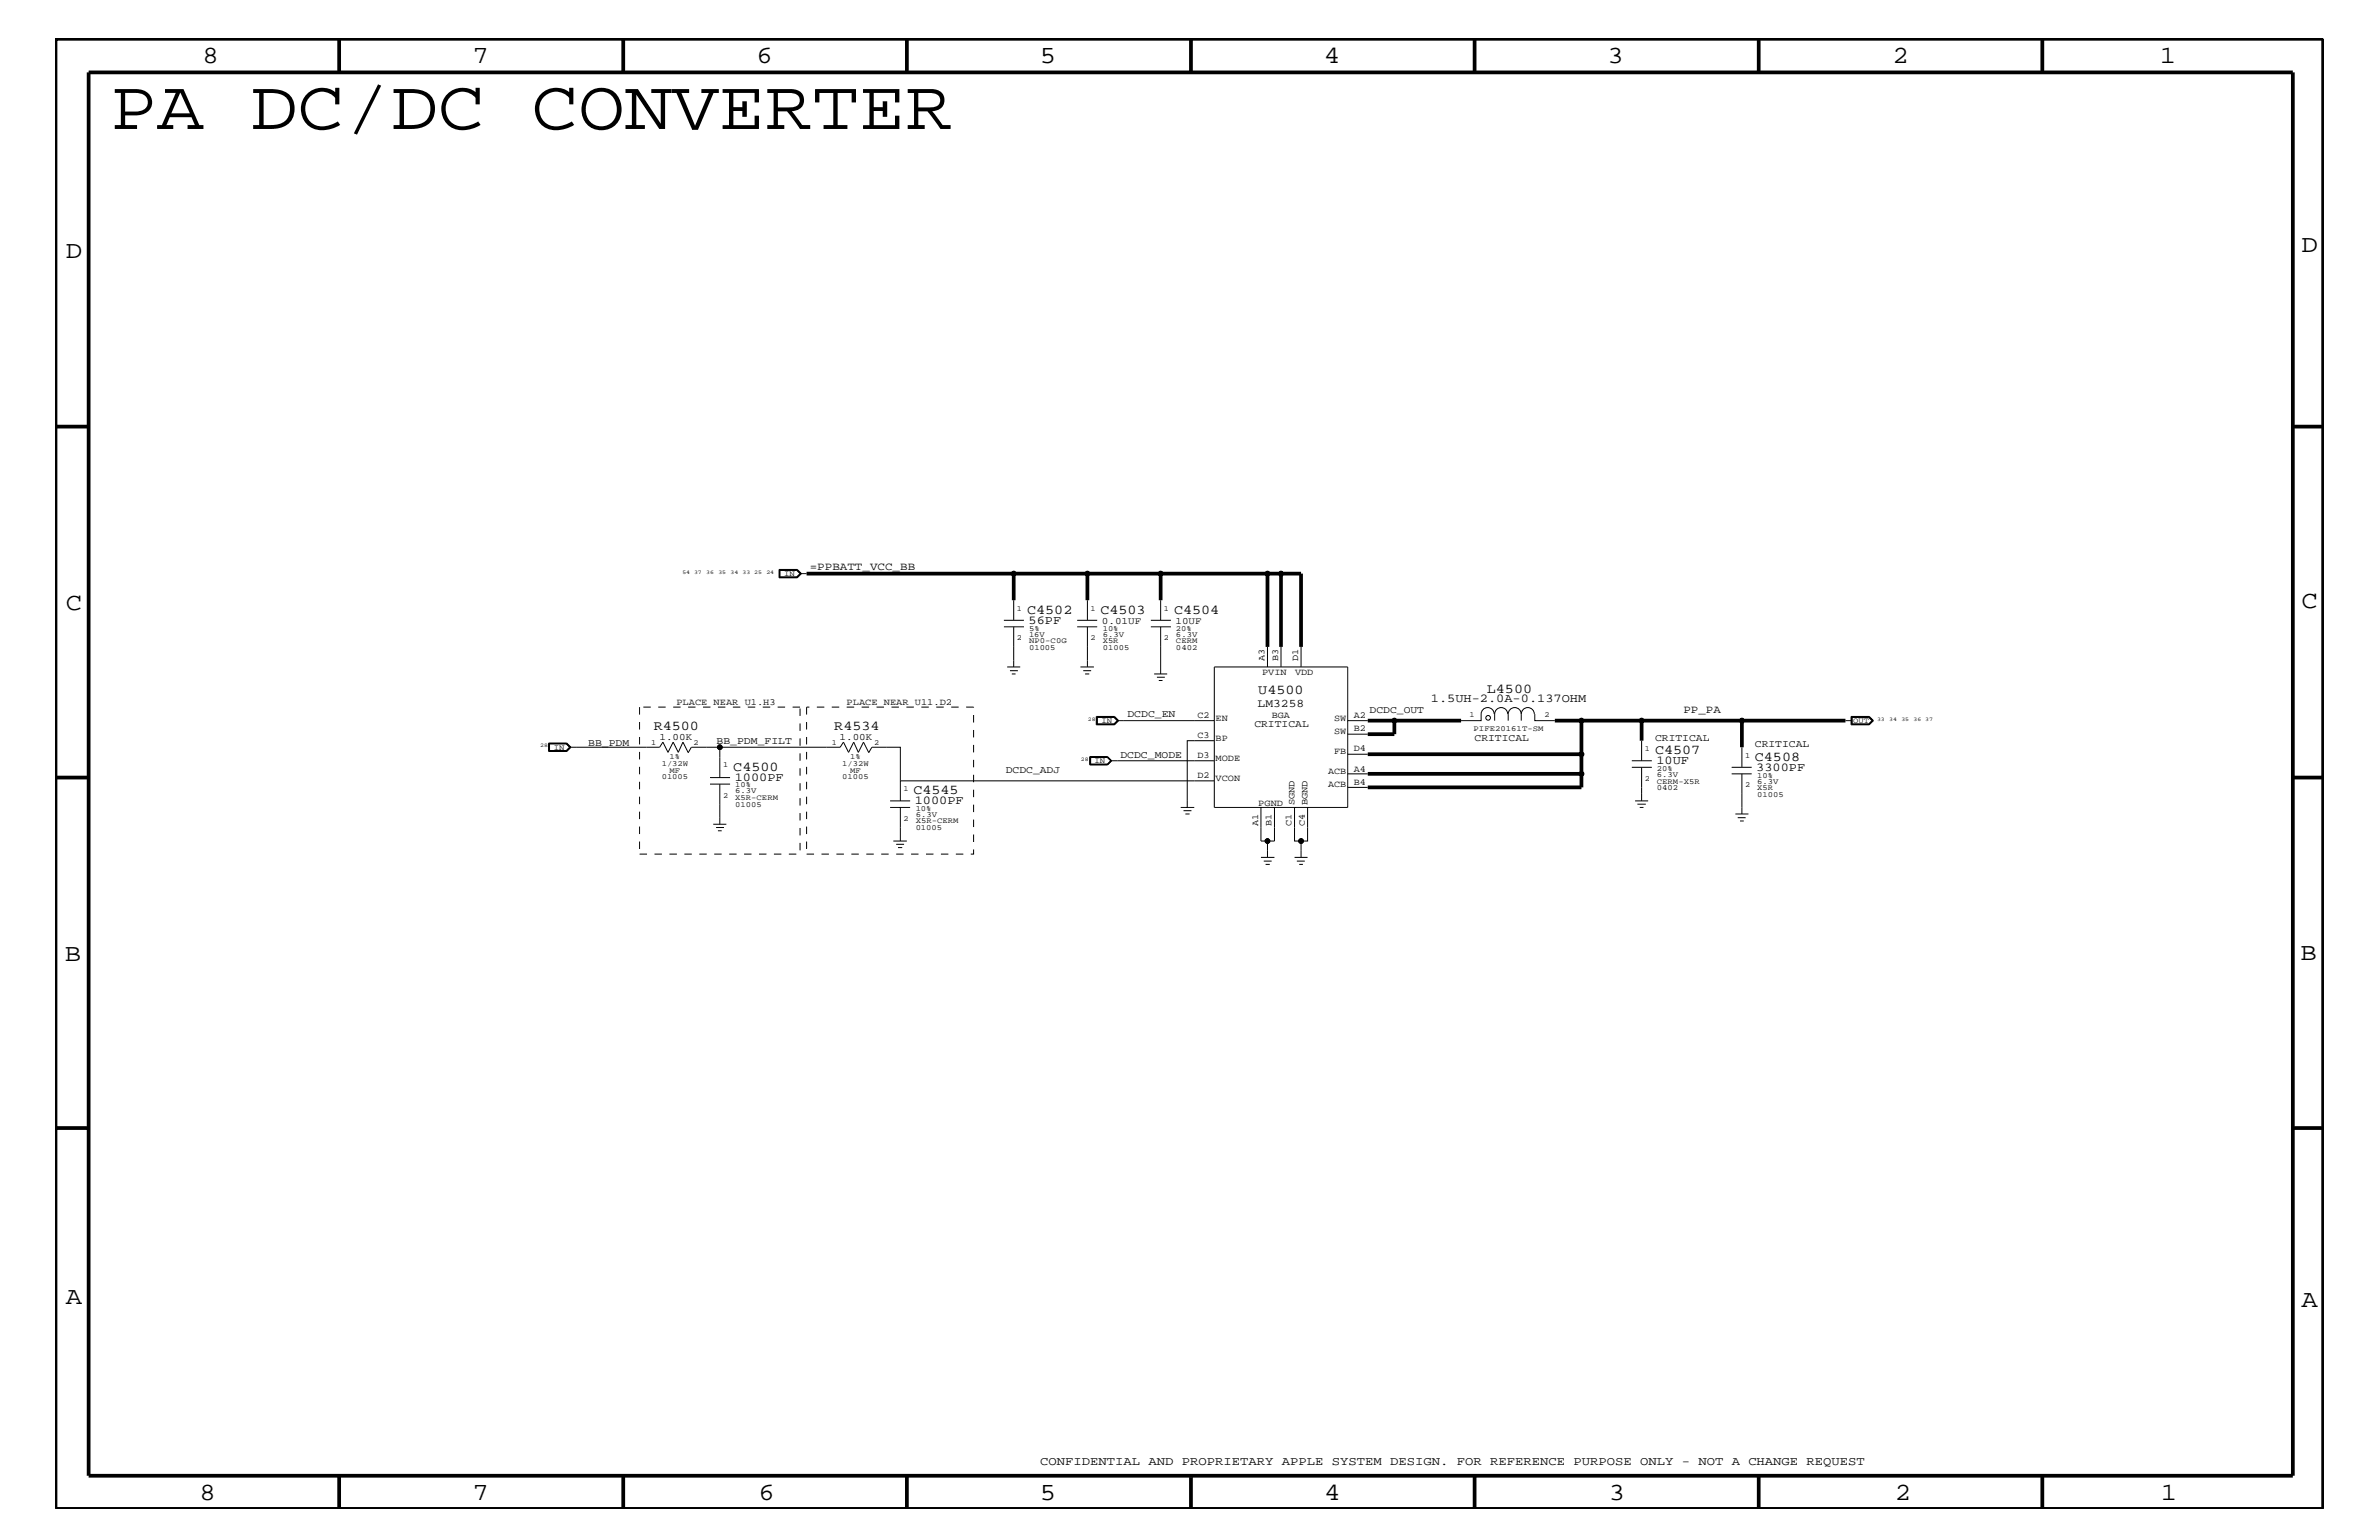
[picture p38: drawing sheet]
<svg xmlns="http://www.w3.org/2000/svg" width="432mm" height="279mm" viewBox="0 0 432 279" stroke-linecap="round" stroke-linejoin="round" font-family="sans-serif">
<defs><g id="words">
<text font-size="12.9" x="20" y="23.4">PA DC/DC CONVERTER</text>
<g font-size="4.5">
<text x="36.7" y="11.5">8</text>
<text x="85.8" y="11.5">7</text>
<text x="137.3" y="11.5">6</text>
<text x="188.7" y="11.5">5</text>
<text x="240.3" y="11.5">4</text>
<text x="291.8" y="11.5">3</text>
<text x="343.5" y="11.5">2</text>
<text x="392" y="11.5">1</text>
<text x="11.9" y="46.8">D</text>
<text x="417.7" y="45.7">D</text>
<text x="11.9" y="110.6">C</text>
<text x="417.7" y="110.3">C</text>
<text x="11.8" y="174.3">B</text>
<text x="417.6" y="174.2">B</text>
<text x="11.9" y="236.7">A</text>
<text x="417.7" y="237.1">A</text>
<text x="36.2" y="272.1">8</text>
<text x="85.8" y="272.1">7</text>
<text x="137.7" y="272.1">6</text>
<text x="188.7" y="272.1">5</text>
<text x="240.4" y="272.1">4</text>
<text x="292" y="272.1">3</text>
<text x="343.9" y="272.1">2</text>
<text x="392.2" y="272.1">1</text>
</g>
<g font-size="2.5">
<text x="186.4" y="111.4">C4502</text>
<text x="199.7" y="111.4">C4503</text>
<text x="213.1" y="111.4">C4504</text>
<text x="228.4" y="125.9">U4500</text>
<text x="269.9" y="125.8">L4500</text>
<text x="118.7" y="132.5">R4500</text>
<text x="151.4" y="132.5">R4534</text>
<text x="300.4" y="136.8">C4507</text>
<text x="133.1" y="139.8">C4500</text>
<text x="318.5" y="138">C4508</text>
<text x="165.8" y="144">C4545</text>
</g>
<g font-size="2.2">
<text x="186.7" y="113.1">56PF</text>
<text x="259.7" y="127.5">1.5UH-2.0A-0.137OHM</text>
<text x="133.3" y="141.7">1000PF</text>
<text x="300.7" y="138.6">10UF</text>
<text x="318.8" y="139.8">3300PF</text>
<text x="166" y="145.9">1000PF</text>
<text x="188.8" y="265.9">CONFIDENTIAL AND PROPRIETARY APPLE SYSTEM DESIGN. FOR REFERENCE PURPOSE ONLY - NOT A CHANGE REQUEST</text>
</g>
<text font-size="2.1" x="228.3" y="128.3">LM3258</text>
<g font-size="2">
<text x="147" y="103.5">=PPBATT_VCC_BB</text>
<text x="305.6" y="129.3">PP_PA</text>
</g>
<g font-size="1.9">
<text x="204.6" y="130.2">DCDC_EN</text>
<text x="227.7" y="131.9">CRITICAL</text>
<text x="248.6" y="129.3">DCDC_OUT</text>
<text x="106.8" y="135.3">BB_PDM</text>
<text x="130" y="135">BB_PDM_FILT</text>
<text x="203.4" y="137.4">DCDC_MODE</text>
<text x="267.6" y="134.4">CRITICAL</text>
<text x="300.4" y="134.4">CRITICAL</text>
<text x="318.5" y="135.6">CRITICAL</text>
<text x="182.5" y="140.2">DCDC_ADJ</text>
</g>
<g font-size="1.8">
<text x="200" y="113.1">0.01UF</text>
<text x="213.4" y="113.1">10UF</text>
<text x="119.7" y="134.2">1.00K</text>
<text x="152.4" y="134.2">1.00K</text>
</g>
<g font-size="1.7">
<text x="229.1" y="122.5">PVIN</text>
<text x="229.5" y="120" transform="rotate(-90 229.5 120)">A3</text>
<text x="232" y="120" transform="rotate(-90 232 120)">B3</text>
<text x="235.1" y="122.5">VDD</text>
<text x="235.6" y="120" transform="rotate(-90 235.6 120)">D1</text>
<text x="122.8" y="127.9">PLACE NEAR U1.H3</text>
<text x="153.7" y="127.9">PLACE NEAR U11.D2</text>
<text x="217.3" y="130.2">C2</text>
<text x="220.6" y="130.8">EN</text>
<text x="230.8" y="130.2">BGA</text>
<text x="242.1" y="130.8">SW</text>
<text x="245.7" y="130.2">A2</text>
<text x="217.3" y="137.5">D3</text>
<text x="217.3" y="133.9">C3</text>
<text x="220.6" y="134.4">BP</text>
<text x="242.1" y="136.8">FB</text>
<text x="242.1" y="133.2">SW</text>
<text x="245.7" y="136.3">D4</text>
<text x="245.7" y="132.7">B2</text>
<text x="217.3" y="141.2">D2</text>
<text x="220.6" y="138">MODE</text>
<text x="220.6" y="141.7">VCON</text>
<text x="241" y="142.9">ACB</text>
<text x="241" y="140.4">ACB</text>
<text x="245.7" y="142.4">B4</text>
<text x="245.7" y="140">A4</text>
<text x="228.3" y="149.8" transform="rotate(-90 228.3 149.8)">A1</text>
<text x="228.4" y="146.2">PGND</text>
<text x="230.8" y="149.8" transform="rotate(-90 230.8 149.8)">B1</text>
<text x="234.4" y="149.8" transform="rotate(-90 234.4 149.8)">C1</text>
<text x="234.9" y="146.1" transform="rotate(-90 234.9 146.1)">SGND</text>
<text x="236.8" y="149.8" transform="rotate(-90 236.8 149.8)">C4</text>
<text x="237.3" y="146.1" transform="rotate(-90 237.3 146.1)">BGND</text>
</g>
<g font-size="1.4">
<text x="142.3" y="104.4">IN</text>
<text x="184.6" y="110.8">1</text>
<text x="198" y="110.8">1</text>
<text x="211.2" y="110.8">1</text>
<text x="184.6" y="116.2">2</text>
<text x="186.8" y="117.9">01005</text>
<text x="186.8" y="115.5">16V</text>
<text x="186.8" y="114.4">5%</text>
<text x="186.8" y="116.7">NP0-C0G</text>
<text x="198" y="116.2">2</text>
<text x="200.2" y="114.4">10%</text>
<text x="200.2" y="116.7">X5R</text>
<text x="200.2" y="117.9">01005</text>
<text x="200.2" y="115.5">6.3V</text>
<text x="211.2" y="116.2">2</text>
<text x="213.4" y="116.7">CERM</text>
<text x="213.4" y="115.5">6.3V</text>
<text x="213.4" y="117.9">0402</text>
<text x="213.4" y="114.4">20%</text>
<text x="199.9" y="131.1">IN</text>
<text x="266.7" y="130.2">1</text>
<text x="280.3" y="130.2">2</text>
<text x="336.4" y="131.1">OUT</text>
<text x="100.5" y="136">IN</text>
<text x="118.2" y="135.2">1</text>
<text x="121.5" y="137.8">1%</text>
<text x="125.9" y="135.2">2</text>
<text x="151" y="135.2">1</text>
<text x="154.3" y="137.8">1%</text>
<text x="158.7" y="135.2">2</text>
<text x="267.5" y="132.7">PIFE20161T-SM</text>
<text x="298.5" y="136.2">1</text>
<text x="316.7" y="137.4">1</text>
<text x="120.1" y="141.4">01005</text>
<text x="120.1" y="139">1/32W</text>
<text x="121.5" y="140.2">MF</text>
<text x="131.2" y="139.2">1</text>
<text x="133.4" y="144">6.3V</text>
<text x="133.4" y="142.9">10%</text>
<text x="152.9" y="139">1/32W</text>
<text x="152.9" y="141.4">01005</text>
<text x="154.3" y="140.2">MF</text>
<text x="164" y="143.5">1</text>
<text x="198.6" y="138.4">IN</text>
<text x="298.5" y="141.7">2</text>
<text x="300.7" y="140.9">6.3V</text>
<text x="300.7" y="143.4">0402</text>
<text x="300.7" y="142.2">CERM-X5R</text>
<text x="300.7" y="139.8">20%</text>
<text x="316.7" y="142.9">2</text>
<text x="318.9" y="141.1">10%</text>
<text x="318.9" y="143.4">X5R</text>
<text x="318.9" y="142.2">6.3V</text>
<text x="131.2" y="144.7">2</text>
<text x="133.4" y="146.4">01005</text>
<text x="133.4" y="145.1">X5R-CERM</text>
<text x="164" y="149">2</text>
<text x="166.2" y="147.1">10%</text>
<text x="166.2" y="149.4">X5R-CERM</text>
<text x="166.2" y="148.2">6.3V</text>
<text x="318.9" y="144.6">01005</text>
<text x="166.2" y="150.7">01005</text>
</g>
<g font-size="1">
<text x="123.9" y="104.1">54 37</text>
<text x="128.2" y="104.1">36</text>
<text x="130.4" y="104.1">35</text>
<text x="132.6" y="104.1">34</text>
<text x="134.8" y="104.1">33 25</text>
<text x="139.1" y="104.1">24</text>
<text x="197.4" y="130.8">28</text>
<text x="340.7" y="130.8">33</text>
<text x="342.9" y="130.8">34</text>
<text x="345.1" y="130.8">35</text>
<text x="347.3" y="130.8">36 37</text>
<text x="98" y="135.6">28</text>
<text x="196.2" y="138">28</text>
</g>
</g></defs>
<g fill="none" stroke="#000" stroke-width=".18">
<path d="M141.4 103.3h3.3l.8 .8-.8 .7h-3.3zM141.6 103.5h3l.6 .6-.6 .6h-3zM144.6 103.4l.7 .7-.7 .7M144.6 103.4l.8 .7-.8 .7M144.6 103.4h-3.1v1.4h3.1M145.2 104.1h1.2M182.2 112.5h3.7M182.2 113.7h3.7M184 108.9v3.6M184 113.7v7.3M195.5 113.7h3.6M195.5 112.5h3.6"/>
<path d="M197.4 108.9v3.6M197.4 113.7v7.3M208.9 112.5h3.6M208.9 113.7h3.6M210.7 108.9v3.6M210.7 113.7v8.6M230.1 117.4v3.6M232.5 117.4v3.6M236.1 117.4v3.6M99.6 136.3h3.3l.7-.7-.7-.8h-3.3v1.5M99.7 135h3.1l.6 .6-.6 .6h-3.1zM102.8 134.9l.8 .7-.8 .7"/>
<path d="M102.8 134.9l.7 .7-.7 .6h-3.1M102.8 134.9h-3.1v1.4M103.4 135.6h16.3l.6-1 1 1.9 .9-1.9 .9 1.9 .9-1.9 .9 1.9M124.9 136.6l.6-1h5.1v5.5M130.6 135.6h21.9l.6-1 .9 1.9 .9-1.9 .9 1.9 .9-1.9 1 1.9M157.7 136.6l.6-1h5.1v6.1M182.8 121h2.4M183.3 121.7h1.5M183.7 122.3h.6M196.1 121h2.5M196.6 121.7h1.4M196.9 122.3h.8"/>
<path d="M197.8 137.3h3.2l.8 .7-.8 .8h-3.2zM197.9 137.3h3.1l.7 .7-.7 .7h-3.1zM198 137.4h3l.6 .6-.6 .6h-3zM199 130h3.3l.7 .7-.7 .8h-3.3zM199.1 130.1h3.2l.7 .6-.7 .7h-3.2zM199.1 130.1v1.3M199.1 130.2h3.1l.6 .5M201.6 138h18.8M202.2 130.1l.7 .6-.7 .7M202.8 130.7h17.6M202.8 130.7l-.6 .6h-3.1M209.5 122.3h2.3"/>
<path d="M210 122.9h1.4M210.3 123.5h.7M220.4 121h24.2v25.5h-24.2zM220.4 134.4h-4.9v12.1M244.6 130.7h3.7M244.6 136.8h3.7M244.6 133.2h3.7M271.2 129.6a1.19 1.19 0 0 0-1.2-1.2 1.19 1.19 0 0 0-1.2 1.2v1.1h-3.6M273.7 129.6a1.19 1.19 0 0 0-1.2-1.2 1.19 1.19 0 0 0-1.2 1.2v1.1M276.1 129.6a1.19 1.19 0 0 1 1.2-1.2 1.19 1.19 0 0 1 1.2 1.2M276.1 129.6a1.19 1.19 0 0 0-1.2-1.2 1.19 1.19 0 0 0-1.2 1.2v1.1M276.1 129.6v1.1"/>
<path d="M278.6 129.6v1.1h3.6M296.2 138h3.6M296.2 139.2h3.6M298 134.4v3.6M298 139.2v6.1M314.3 139.2h3.6M316.2 135.6v3.6M335 130.7h1.1M336 130h3.3l.7 .7-.7 .8h-3.3zM336.1 130.1v1.3M336.1 130.2h3.1l.6 .5-.6 .6h-3.1M339.2 130.1l.8 .6-.8 .7"/>
<path d="M339.2 130.1l.7 .6-.7 .7M339.2 130.1h-3.1v1.3h3.1M128.9 141.1h3.6M128.9 142.3h3.6M129.5 149.5h2.3M130 150.1h1.4M130.3 150.7h.7M130.6 142.3v7.2M161.6 145.3h3.6M161.6 146.5h3.6M162.1 152.6h2.5M162.7 153.2h1.4"/>
<path d="M163 153.8h.8M163.4 141.7h57M163.4 141.7v3.6M163.4 146.5v6.1M214.3 146.5h2.5M214.8 147.1h1.5M215.2 147.7h.7M228.9 155.6h2.4M228.9 146.5v6.1h2.4v-6.1M229.4 156.2h1.4M229.7 156.8h.8M230.1 152.6v3"/>
<path d="M235 155.6h2.3M235 146.5v6.1h1.1v3M235.4 156.2h1.4M235.8 156.8h.7M237.3 146.5v6.1h-1.2M244.6 142.9h3.7M244.6 140.4h3.7M296.8 145.3h2.3M297.2 145.9h1.5M297.6 146.5h.7M314.3 140.4h3.6M315 147.7h2.4"/>
<path d="M315.4 148.4h1.4M315.8 148.9h.7M316.2 140.4v7.3"/>
<circle cx="184" cy="104.1" r=".42"/>
<circle cx="197.4" cy="104.1" r=".42"/>
<circle cx="210.7" cy="104.1" r=".42"/>
<circle cx="230.1" cy="104.1" r=".42"/>
<circle cx="232.5" cy="104.1" r=".42"/>
<circle cx="130.6" cy="135.6" r=".42"/>
<circle cx="253.1" cy="130.7" r=".42"/>
<circle cx="270.1" cy="130.2" r=".42"/>
<circle cx="287" cy="130.7" r=".42"/>
<circle cx="287" cy="136.8" r=".42"/>
<circle cx="298" cy="130.7" r=".42"/>
<circle cx="316.2" cy="130.7" r=".42"/>
<circle cx="230.1" cy="152.6" r=".42"/>
<circle cx="236.1" cy="152.6" r=".42"/>
<circle cx="287" cy="140.4" r=".42"/>
</g>
<g fill="none" stroke="#000" stroke-width=".68" stroke-linecap="butt">
<path d="M10.1 7h411.6v266.8h-411.6zM16.1 13.1h400.1v254.6h-400.1zM61.6 7v6.1M113.1 7v6.1M164.6 7v6.1M216.2 7v6.1M267.6 7v6.1M319.2 7v6.1M370.7 7v6.1M10.1 77.4h6M416.2 77.4h5.5M146.4 104.1h37.6v4.8"/>
<path d="M184 104.1h13.4M197.4 104.1h13.3v4.8M197.4 104.1v4.8M210.7 104.1h19.4v13.3M230.1 104.1h2.4v13.3M232.5 104.1h3.6v13.3M248.3 130.7h16.9M253.1 130.7v2.5h-4.8M282.2 130.7h15.8M287 130.7v6.1h-38.7M287 136.8v3.6h-38.7M316.2 130.7h-18.2v3.7"/>
<path d="M335 130.7h-18.8v4.9M10.1 141.1h6M287 140.4v2.5h-38.7M416.2 141.1h5.5M10.1 204.7h6M416.2 204.7h5.5M61.6 267.7v6.1M113.1 267.7v6.1M164.6 267.7v6.1M216.2 268v5.8M267.6 267.7v6.1M319.2 267.7v6.1"/>
<path d="M370.7 267.7v6.1"/>
</g>
<path d="M116.1 128.3v26.7M145.2 128.3h-29.1M146.4 128.3v26.7M176.7 128.3h-30.3M116.1 155h29.1v-26.7M146.4 155h30.3v-26.7" fill="none" stroke="#000" stroke-width=".18" stroke-dasharray="1.4 1.4" stroke-linecap="butt"/>
<g fill="#000">
<circle cx="184" cy="104.1" r=".42"/>
<circle cx="197.4" cy="104.1" r=".42"/>
<circle cx="210.7" cy="104.1" r=".42"/>
<circle cx="230.1" cy="104.1" r=".42"/>
<circle cx="232.5" cy="104.1" r=".42"/>
<circle cx="130.6" cy="135.6" r=".42"/>
<circle cx="253.1" cy="130.7" r=".42"/>
<circle cx="287" cy="130.7" r=".42"/>
<circle cx="287" cy="136.8" r=".42"/>
<circle cx="298" cy="130.7" r=".42"/>
<circle cx="316.2" cy="130.7" r=".42"/>
<circle cx="230.1" cy="152.6" r=".42"/>
<circle cx="236.1" cy="152.6" r=".42"/>
<circle cx="287" cy="140.4" r=".42"/>
</g>
<use href="#words"/>
</svg>
